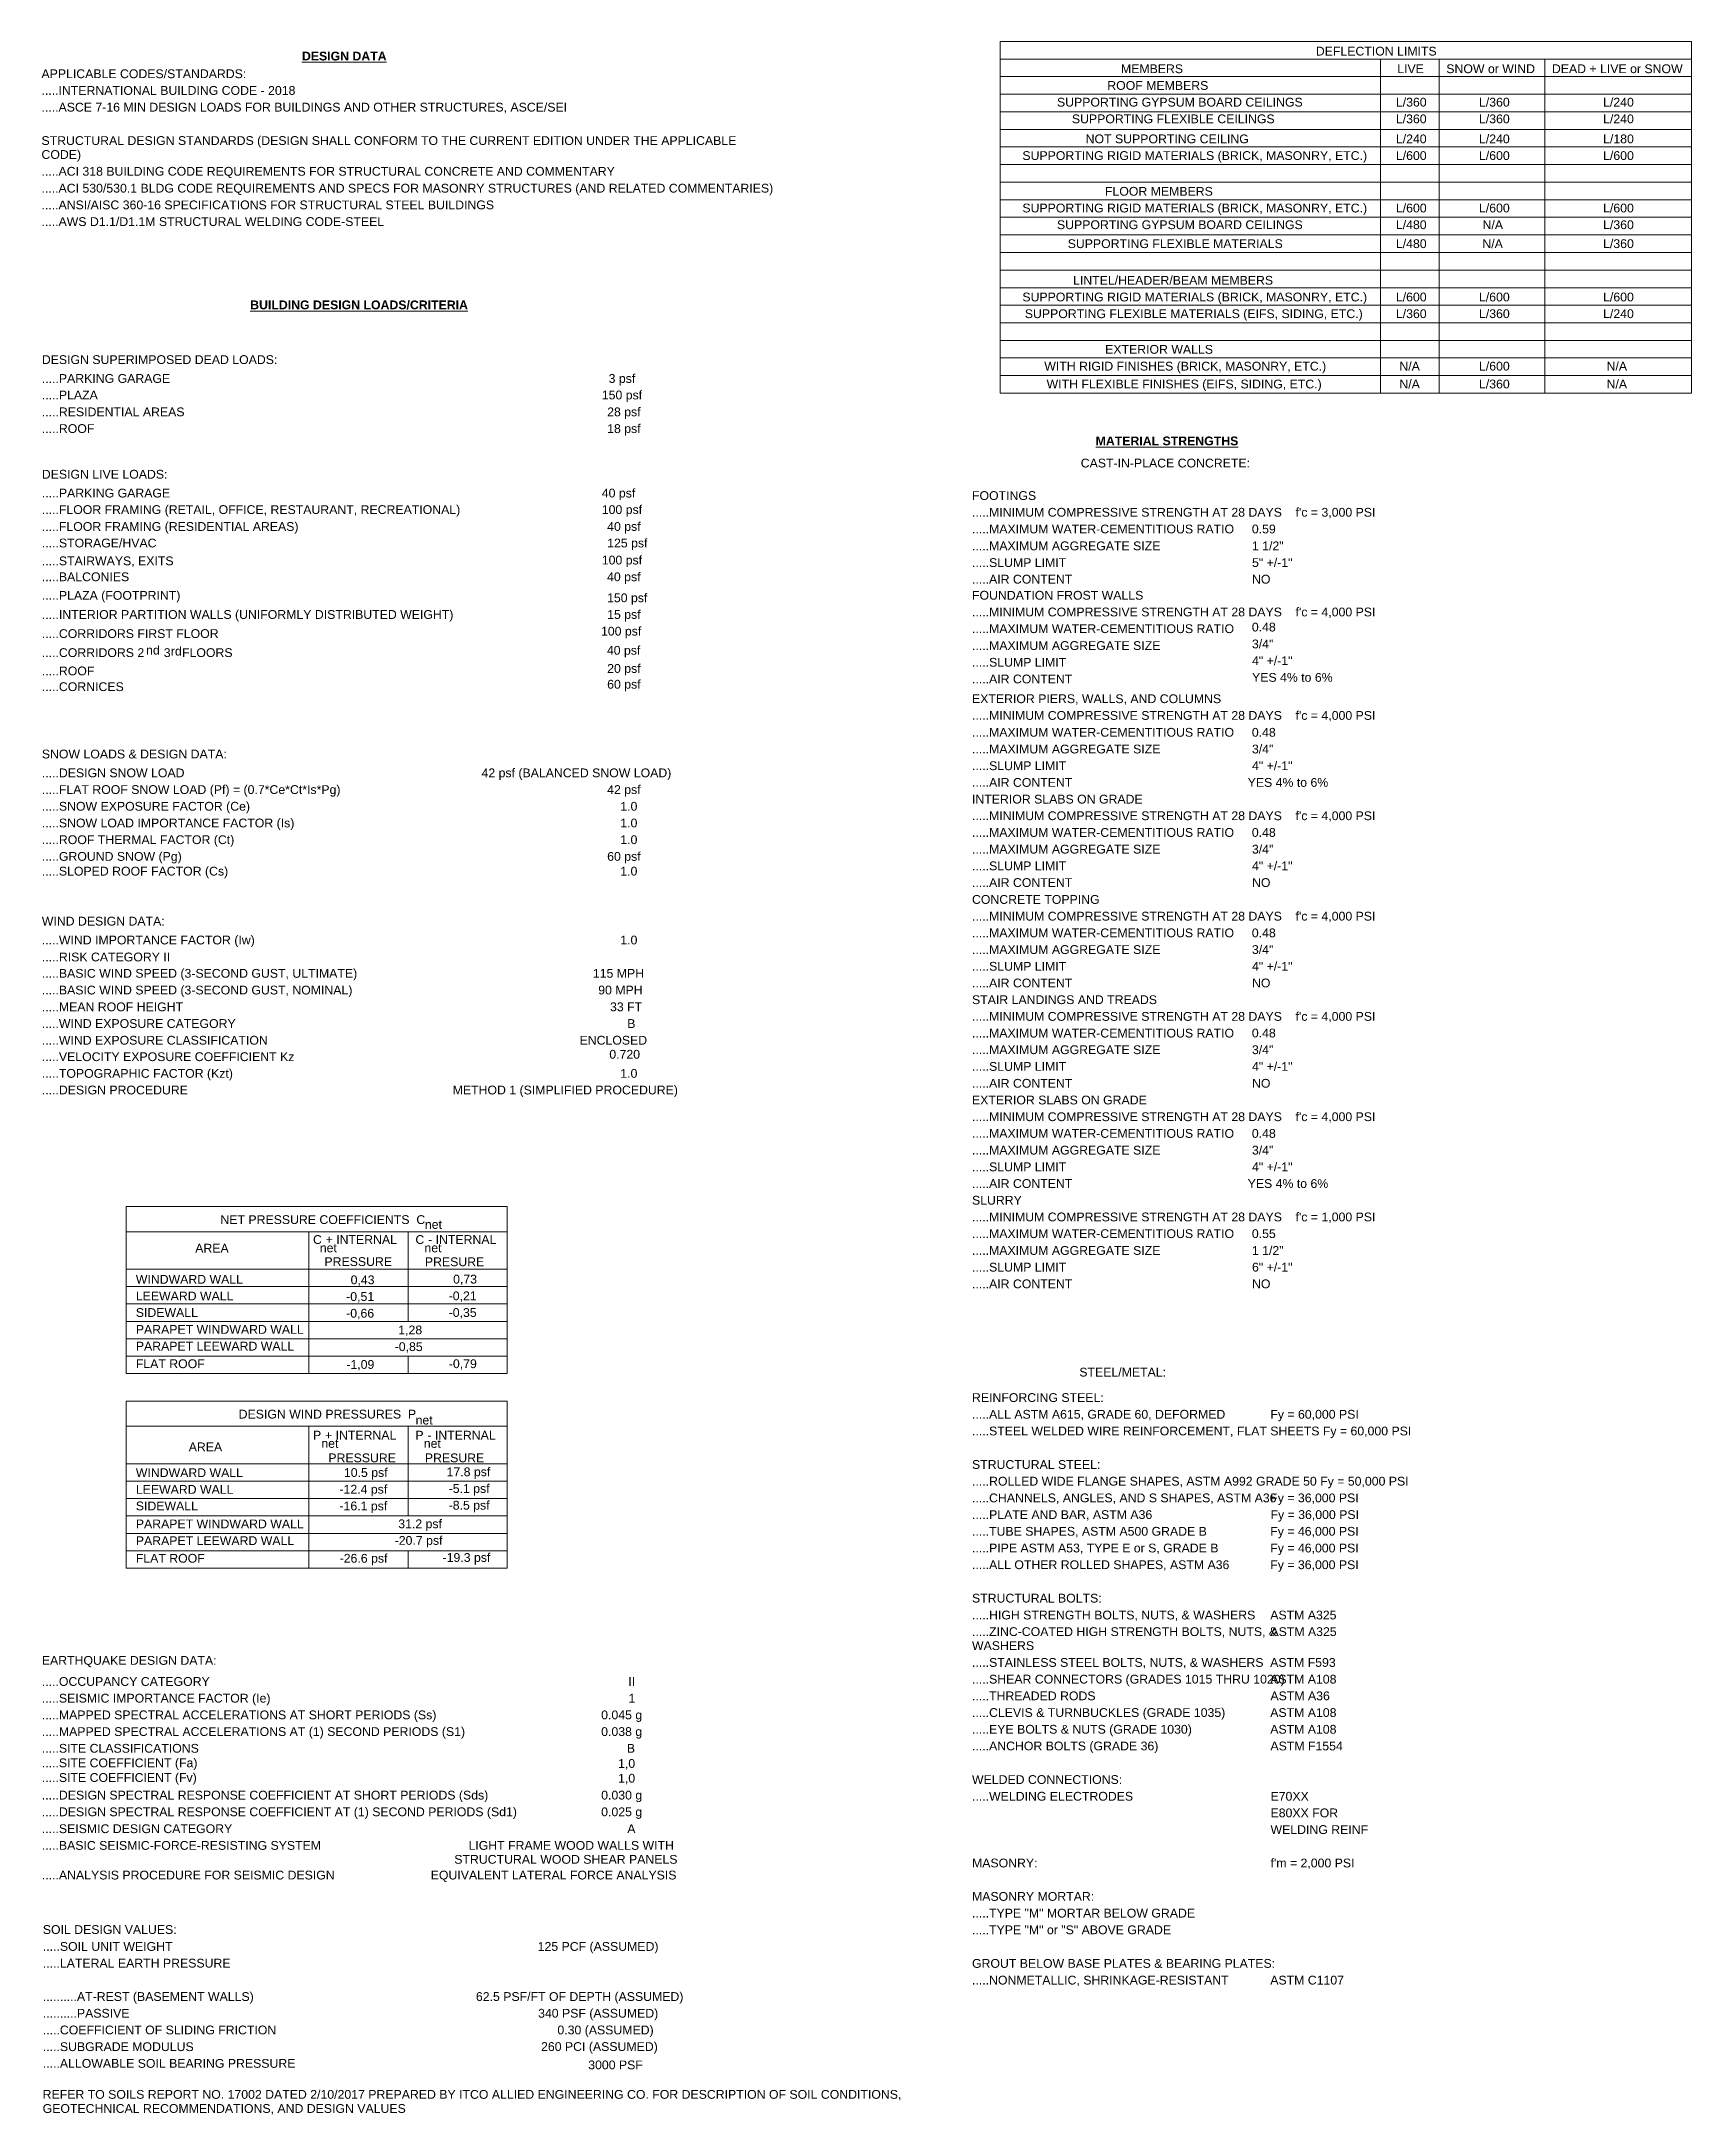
# Model space of a CAD drawing. Header units: inches. Extents: x -0.3 to 30.7, y 7.3 to 30.5.
# Drawn here: x -0.33 to 18.13, y 7.32 to 30.53 of the extents above; entities that cross this region are included whole.
import ezdxf

# ---------------------------------------------------------------- set-up
doc = ezdxf.new("R2010")
doc.units = ezdxf.units.IN
doc.header["$MEASUREMENT"] = 0
doc.layers.add('A-DETL-THIN', color=7, linetype='Continuous', lineweight=18)
doc.layers.add('G-ANNO-TEXT', color=7, linetype='Continuous', lineweight=9)
doc.styles.add('Arial', font='arial.ttf', dxfattribs={"height": 0.098425})
doc.styles.add('Arial_B', font='', dxfattribs={"height": 0.098425})
doc.styles.get('Arial_B').set_extended_font_data('Arial', bold=True)

msp = doc.modelspace()

# ---------------------------------------------------------------- texts
at = {"layer": 'G-ANNO-TEXT', "attachment_point": 1}
for s, insert, char_height, width, style in [('\\LDESIGN DATA', (2.581, 30.412), 0.09843, 1.13941, 'Arial_B'), ('DEFLECTION LIMITS', (13.928, 30.467), 0.09843, 1.63809, 'Arial'), ('APPLICABLE CODES/STANDARDS:', (-0.334, 30.214), 0.09843, 2.77119, 'Arial'), ('MEMBERS', (11.747, 30.27), 0.0984, 0.83325, 'Arial'), ('LIVE', (14.839, 30.27), 0.0984, 0.35981, 'Arial'), ('SNOW or WIND', (15.388, 30.27), 0.09843, 1.21831, 'Arial'), ('DEAD + LIVE or SNOW', (16.57, 30.27), 0.09843, 1.78012, 'Arial'), ('.....INTERNATIONAL BUILDING CODE - 2018', (-0.334, 30.027), 0.09843, 3.44978, 'Arial'), ('ROOF MEMBERS', (11.594, 30.083), 0.09843, 1.36034, 'Arial'), ('.....ASCE 7-16 MIN DESIGN LOADS FOR BUILDINGS AND OTHER STRUCTURES, ASCE/SEI', (-0.334, 29.84), 0.09843, 7.12997, 'Arial'), ('SUPPORTING GYPSUM BOARD CEILINGS', (11.031, 29.896), 0.09843, 3.32669, 'Arial'), ('SUPPORTING FLEXIBLE CEILINGS', (11.198, 29.709), 0.09843, 2.74594, 'Arial'), ('L/360', (14.824, 29.896), 0.0984, 0.41347, 'Arial'), ('L/360', (14.824, 29.709), 0.0984, 0.41347, 'Arial'), ('L/360', (15.754, 29.896), 0.0984, 0.41347, 'Arial'), ('L/360', (15.754, 29.709), 0.0984, 0.41347, 'Arial'), ('L/240', (17.143, 29.896), 0.0984, 0.41347, 'Arial'), ('L/240', (17.143, 29.709), 0.0984, 0.41347, 'Arial'), ('NOT SUPPORTING CEILING', (11.352, 29.485), 0.09843, 2.21569, 'Arial'), ('L/240', (14.824, 29.485), 0.0984, 0.41347, 'Arial'), ('L/240', (15.754, 29.485), 0.0984, 0.41347, 'Arial'), ('L/180', (17.143, 29.485), 0.0984, 0.41347, 'Arial'), ('STRUCTURAL DESIGN STANDARDS (DESIGN SHALL CONFORM TO THE CURRENT EDITION UNDER THE APPLICABLE', (-0.334, 29.466), 0.09843, 9.42456, 'Arial'), ('CODE)', (-0.334, 29.31), 0.0984, 0.53656, 'Arial'), ('SUPPORTING RIGID MATERIALS (BRICK, MASONRY, ETC.)', (10.644, 29.298), 0.09843, 4.67756, 'Arial'), ('L/600', (14.824, 29.298), 0.0984, 0.41347, 'Arial'), ('L/600', (15.754, 29.298), 0.0984, 0.41347, 'Arial'), ('L/600', (17.143, 29.298), 0.0984, 0.41347, 'Arial'), ('.....ACI 318 BUILDING CODE REQUIREMENTS FOR STRUCTURAL CONCRETE AND COMMENTARY', (-0.334, 29.122), 0.09843, 7.77069, 'Arial'), ('.....ACI 530/530.1 BLDG CODE REQUIREMENTS AND SPECS FOR MASONRY STRUCTURES (AND RELATED COMMENTARIES)', (-0.334, 28.933), 0.098425, 9.91062, 'Arial'), ('FLOOR MEMBERS', (11.568, 28.898), 0.09843, 1.45188, 'Arial'), ('.....ANSI/AISC 360-16 SPECIFICATIONS FOR STRUCTURAL STEEL BUILDINGS', (-0.334, 28.746), 0.09843, 6.14206, 'Arial'), ('.....AWS D1.1/D1.1M STRUCTURAL WELDING CODE-STEEL', (-0.334, 28.559), 0.09843, 4.66178, 'Arial'), ('SUPPORTING RIGID MATERIALS (BRICK, MASONRY, ETC.)', (10.644, 28.711), 0.09843, 4.67756, 'Arial'), ('L/600', (14.824, 28.711), 0.0984, 0.41347, 'Arial'), ('L/600', (15.754, 28.711), 0.0984, 0.41347, 'Arial'), ('L/600', (17.143, 28.711), 0.0984, 0.41347, 'Arial'), ('SUPPORTING GYPSUM BOARD CEILINGS', (11.031, 28.524), 0.09843, 3.32669, 'Arial'), ('SUPPORTING FLEXIBLE MATERIALS', (11.151, 28.312), 0.09843, 2.91006, 'Arial'), ('L/480', (14.824, 28.524), 0.0984, 0.41347, 'Arial'), ('L/480', (14.824, 28.312), 0.0984, 0.41347, 'Arial'), ('N/A', (15.792, 28.312), 0.0984, 0.27775, 'Arial'), ('N/A', (15.794, 28.524), 0.0984, 0.27775, 'Arial'), ('L/360', (17.143, 28.524), 0.0984, 0.41347, 'Arial'), ('L/360', (17.143, 28.312), 0.0984, 0.41347, 'Arial'), ('LINTEL/HEADER/BEAM MEMBERS', (11.211, 27.902), 0.09843, 2.69859, 'Arial'), ('\\LBUILDING DESIGN LOADS/CRITERIA', (2.002, 27.627), 0.09843, 2.94478, 'Arial_B'), ('SUPPORTING RIGID MATERIALS (BRICK, MASONRY, ETC.)', (10.644, 27.715), 0.09843, 4.67756, 'Arial'), ('L/600', (14.824, 27.715), 0.0984, 0.41347, 'Arial'), ('L/600', (15.754, 27.715), 0.0984, 0.41347, 'Arial'), ('L/600', (17.143, 27.715), 0.0984, 0.41347, 'Arial'), ('SUPPORTING FLEXIBLE MATERIALS (EIFS, SIDING, ETC.)', (10.671, 27.528), 0.09843, 4.58603, 'Arial'), ('L/360', (14.824, 27.528), 0.0984, 0.41347, 'Arial'), ('L/360', (15.754, 27.528), 0.0984, 0.41347, 'Arial'), ('L/240', (17.143, 27.528), 0.0984, 0.41347, 'Arial'), ('DESIGN SUPERIMPOSED DEAD LOADS:', (-0.33, 27.014), 0.09843, 3.18972, 'Arial'), ('WITH RIGID FINISHES (BRICK, MASONRY, ETC.)', (10.889, 26.941), 0.09843, 3.838, 'Arial'), ('EXTERIOR WALLS', (11.57, 27.129), 0.09843, 1.46766, 'Arial'), ('N/A', (14.863, 26.941), 0.0984, 0.27775, 'Arial'), ('L/600', (15.754, 26.941), 0.0984, 0.41347, 'Arial'), ('N/A', (17.182, 26.941), 0.0984, 0.27775, 'Arial'), ('.....PARKING GARAGE', (-0.33, 26.803), 0.09843, 5.68125, 'Arial'), ('  3 psf', (5.937, 26.803), 0.0984, 0.54603, 'Arial'), ('WITH FLEXIBLE FINISHES (EIFS, SIDING, ETC.)', (10.915, 26.741), 0.09843, 3.74647, 'Arial'), ('N/A', (14.863, 26.741), 0.0984, 0.27775, 'Arial'), ('L/360', (15.754, 26.741), 0.0984, 0.41347, 'Arial'), ('N/A', (17.182, 26.741), 0.0984, 0.27775, 'Arial'), ('.....PLAZA', (-0.33, 26.618), 0.0984, 5.68125, 'Arial'), ('150 psf', (5.937, 26.618), 0.0984, 0.54603, 'Arial'), ('.....RESIDENTIAL AREAS', (-0.33, 26.429), 0.09843, 3.48134, 'Arial'), ('.....ROOF', (-0.33, 26.242), 0.0984, 3.48134, 'Arial'), ('28 psf', (5.997, 26.429), 0.0984, 0.4545, 'Arial'), ('18 psf', (5.997, 26.242), 0.0984, 0.4545, 'Arial'), ('\\LMATERIAL STRENGTHS', (11.464, 26.104), 0.09843, 1.92531, 'Arial_B'), ('CAST-IN-PLACE CONCRETE:', (11.297, 25.856), 0.09843, 2.29775, 'Arial'), ('DESIGN LIVE LOADS:', (-0.33, 25.731), 0.09843, 1.70122, 'Arial'), ('.....PARKING GARAGE', (-0.33, 25.52), 0.09843, 5.68125, 'Arial'), ('.....FLOOR FRAMING (RETAIL, OFFICE, RESTAURANT, RECREATIONAL)', (-0.33, 25.335), 0.09843, 5.68125, 'Arial'), ('40 psf', (5.937, 25.52), 0.0984, 0.54603, 'Arial'), ('100 psf', (5.937, 25.335), 0.0984, 0.54603, 'Arial'), ('FOOTINGS', (10.08, 25.492), 0.0984, 0.87112, 'Arial'), (".....MINIMUM COMPRESSIVE STRENGTH AT 28 DAYS    f'c = 3,000 PSI", (10.08, 25.305), 0.09843, 5.47294, 'Arial'), ('.....FLOOR FRAMING (RESIDENTIAL AREAS)', (-0.33, 25.146), 0.09843, 3.48134, 'Arial'), ('40 psf', (5.997, 25.146), 0.0984, 0.4545, 'Arial'), ('.....MAXIMUM WATER-CEMENTITIOUS RATIO', (10.08, 25.118), 0.09843, 3.56341, 'Arial'), ('0.59', (13.212, 25.118), 0.0984, 0.32194, 'Arial'), ('.....STORAGE/HVAC', (-0.33, 24.961), 0.09843, 3.48134, 'Arial'), ('125 psf', (5.997, 24.961), 0.0984, 0.4545, 'Arial'), ('.....MAXIMUM AGGREGATE SIZE', (10.08, 24.929), 0.09843, 2.55025, 'Arial'), ('1 1/2"', (13.213, 24.929), 0.0984, 0.42925, 'Arial'), ('.....STAIRWAYS, EXITS', (-0.33, 24.761), 0.09843, 1.80222, 'Arial'), ('100 psf', (5.937, 24.77), 0.0984, 0.54603, 'Arial'), ('.....SLUMP LIMIT', (10.08, 24.742), 0.09843, 1.27828, 'Arial'), ('5" +/-1"', (13.214, 24.742), 0.0984, 0.55234, 'Arial'), ('.....BALCONIES', (-0.33, 24.583), 0.09843, 1.18675, 'Arial'), ('.....PLAZA (FOOTPRINT)', (-0.33, 24.375), 0.09843, 4.37772, 'Arial'), ('40 psf', (5.996, 24.583), 0.0984, 0.4545, 'Arial'), ('FOUNDATION FROST WALLS', (10.08, 24.376), 0.09843, 2.22349, 'Arial'), ('.....AIR CONTENT', (10.08, 24.556), 0.09843, 1.36981, 'Arial'), ('NO', (13.214, 24.556), 0.0984, 0.24934, 'Arial'), ('.....INTERIOR PARTITION WALLS (UNIFORMLY DISTRIBUTED WEIGHT)', (-0.33, 24.161), 0.09843, 5.61181, 'Arial'), ('150 psf', (5.996, 24.348), 0.0984, 0.4545, 'Arial'), ('15 psf', (5.997, 24.161), 0.0984, 0.4545, 'Arial'), (".....MINIMUM COMPRESSIVE STRENGTH AT 28 DAYS    f'c = 4,000 PSI", (10.08, 24.189), 0.09843, 5.47294, 'Arial'), ('.....CORRIDORS FIRST FLOOR', (-0.33, 23.947), 0.09843, 2.40191, 'Arial'), ('100 psf', (5.928, 23.974), 0.0984, 0.54603, 'Arial'), ('.....MAXIMUM WATER-CEMENTITIOUS RATIO', (10.08, 24.002), 0.09843, 3.56341, 'Arial'), ('0.48', (13.212, 24.02), 0.0984, 0.32194, 'Arial'), ('.....CORRIDORS 2', (-0.33, 23.734), 0.09843, 1.39191, 'Arial'), ('nd', (0.837, 23.762), 0.0984, 0.17991, 'Arial'), (' 3', (0.997, 23.734), 0.0984, 0.13887, 'Arial'), ('rd', (1.114, 23.751), 0.0984, 0.14834, 'Arial'), (' FLOORS', (1.201, 23.734), 0.0984, 0.72909, 'Arial'), ('40 psf', (5.994, 23.76), 0.0984, 0.4545, 'Arial'), ('.....MAXIMUM AGGREGATE SIZE', (10.08, 23.813), 0.09843, 2.55025, 'Arial'), ('3/4"', (13.213, 23.831), 0.0984, 0.42925, 'Arial'), ('.....ROOF', (-0.33, 23.529), 0.0984, 1.11416, 'Arial'), ('20 psf', (5.997, 23.557), 0.0984, 0.4545, 'Arial'), ('.....SLUMP LIMIT', (10.08, 23.626), 0.09843, 1.27828, 'Arial'), ('.....AIR CONTENT', (10.08, 23.439), 0.09843, 1.36981, 'Arial'), ('4" +/-1"', (13.214, 23.644), 0.0984, 0.55234, 'Arial'), ('YES 4% to 6%', (13.214, 23.457), 0.09843, 1.03991, 'Arial'), ('.....CORNICES', (-0.33, 23.353), 0.09843, 1.11416, 'Arial'), ('60 psf', (5.997, 23.38), 0.0984, 0.4545, 'Arial'), ('EXTERIOR PIERS, WALLS, AND COLUMNS', (10.08, 23.218), 0.09843, 3.38034, 'Arial'), (".....MINIMUM COMPRESSIVE STRENGTH AT 28 DAYS    f'c = 4,000 PSI", (10.08, 23.031), 0.09843, 5.47294, 'Arial'), ('.....MAXIMUM WATER-CEMENTITIOUS RATIO', (10.08, 22.842), 0.09843, 3.56341, 'Arial'), ('0.48', (13.212, 22.842), 0.0984, 0.32194, 'Arial'), ('SNOW LOADS & DESIGN DATA:', (-0.33, 22.599), 0.09843, 2.51553, 'Arial'), ('.....MAXIMUM AGGREGATE SIZE', (10.08, 22.655), 0.09843, 2.55025, 'Arial'), ('3/4"', (13.213, 22.655), 0.0984, 0.29037, 'Arial'), ('.....DESIGN SNOW LOAD', (-0.33, 22.388), 0.09843, 1.94425, 'Arial'), ('42 psf (BALANCED SNOW LOAD)', (4.591, 22.388), 0.09843, 2.57866, 'Arial'), ('.....SLUMP LIMIT', (10.08, 22.468), 0.09843, 1.27828, 'Arial'), ('.....AIR CONTENT', (10.08, 22.281), 0.09843, 1.36981, 'Arial'), ('YES 4% to 6%', (13.165, 22.281), 0.09843, 1.09206, 'Arial'), ('4" +/-1"', (13.214, 22.468), 0.0984, 0.55234, 'Arial'), ('.....FLAT ROOF SNOW LOAD (Pf) = (0.7*Ce*Ct*Is*Pg)', (-0.33, 22.201), 0.09843, 4.07787, 'Arial'), ('42 psf', (5.997, 22.201), 0.0984, 0.4545, 'Arial'), ('INTERIOR SLABS ON GRADE', (10.08, 22.094), 0.09843, 2.31353, 'Arial'), ('.....SNOW EXPOSURE FACTOR (Ce)', (-0.33, 22.014), 0.09843, 2.83431, 'Arial'), ('.....SNOW LOAD IMPORTANCE FACTOR (Is)', (-0.33, 21.827), 0.09843, 3.44031, 'Arial'), ('1.0', (6.144, 22.014), 0.0984, 0.23041, 'Arial'), ('1.0', (6.144, 21.827), 0.0984, 0.23041, 'Arial'), (".....MINIMUM COMPRESSIVE STRENGTH AT 28 DAYS    f'c = 4,000 PSI", (10.08, 21.908), 0.09843, 5.47294, 'Arial'), ('.....ROOF THERMAL FACTOR (Ct)', (-0.33, 21.64), 0.09843, 2.61653, 'Arial'), ('1.0', (6.144, 21.64), 0.0984, 0.23041, 'Arial'), ('.....MAXIMUM WATER-CEMENTITIOUS RATIO', (10.08, 21.721), 0.09843, 3.56341, 'Arial'), ('0.48', (13.212, 21.721), 0.0984, 0.32194, 'Arial'), ('.....GROUND SNOW (Pg)', (-0.33, 21.453), 0.09843, 1.91269, 'Arial'), ('60 psf', (5.997, 21.453), 0.0984, 0.4545, 'Arial'), ('.....MAXIMUM AGGREGATE SIZE', (10.08, 21.534), 0.09843, 2.55025, 'Arial'), ('4" +/-1"', (13.214, 21.347), 0.0984, 0.55234, 'Arial'), ('3/4"', (13.213, 21.534), 0.0984, 0.29037, 'Arial'), ('.....SLOPED ROOF FACTOR (Cs)', (-0.33, 21.288), 0.09843, 2.53447, 'Arial'), ('1.0', (6.144, 21.288), 0.0984, 0.23041, 'Arial'), ('.....SLUMP LIMIT', (10.08, 21.347), 0.09843, 1.27828, 'Arial'), ('.....AIR CONTENT', (10.08, 21.16), 0.09843, 1.36981, 'Arial'), ('NO', (13.214, 21.16), 0.0984, 0.24934, 'Arial'), ('CONCRETE TOPPING', (10.08, 20.971), 0.09843, 1.73278, 'Arial'), ('WIND DESIGN DATA:', (-0.33, 20.728), 0.09843, 1.67597, 'Arial'), (".....MINIMUM COMPRESSIVE STRENGTH AT 28 DAYS    f'c = 4,000 PSI", (10.08, 20.784), 0.09843, 5.47294, 'Arial'), ('.....WIND IMPORTANCE FACTOR (Iw)', (-0.33, 20.517), 0.09843, 2.90059, 'Arial'), ('1.0', (6.144, 20.517), 0.0984, 0.23041, 'Arial'), ('.....MAXIMUM WATER-CEMENTITIOUS RATIO', (10.08, 20.597), 0.09843, 3.56341, 'Arial'), ('0.48', (13.212, 20.597), 0.0984, 0.32194, 'Arial'), ('.....RISK CATEGORY II', (-0.33, 20.327), 0.09843, 1.74856, 'Arial'), ('.....MAXIMUM AGGREGATE SIZE', (10.08, 20.41), 0.09843, 2.55025, 'Arial'), ('.....SLUMP LIMIT', (10.08, 20.223), 0.09843, 1.27828, 'Arial'), ('4" +/-1"', (13.214, 20.223), 0.0984, 0.55234, 'Arial'), ('3/4"', (13.213, 20.41), 0.0984, 0.29037, 'Arial'), ('.....BASIC WIND SPEED (3-SECOND GUST, ULTIMATE)', (-0.33, 20.144), 0.09843, 4.2925, 'Arial'), ('.....BASIC WIND SPEED (3-SECOND GUST, NOMINAL)', (-0.33, 19.957), 0.09843, 4.22306, 'Arial'), ('115 MPH', (5.837, 20.144), 0.0984, 0.68806, 'Arial'), ('90 MPH', (5.897, 19.957), 0.0984, 0.59653, 'Arial'), ('.....AIR CONTENT', (10.08, 20.036), 0.09843, 1.36981, 'Arial'), ('NO', (13.214, 20.036), 0.0984, 0.24934, 'Arial'), ('.....MEAN ROOF HEIGHT', (-0.33, 19.769), 0.09843, 1.919, 'Arial'), ('33 FT', (6.029, 19.769), 0.0984, 0.43556, 'Arial'), ('STAIR LANDINGS AND TREADS', (10.08, 19.849), 0.09843, 2.50922, 'Arial'), ('.....WIND EXPOSURE CATEGORY', (-0.33, 19.582), 0.09843, 2.63863, 'Arial'), ('B', (6.222, 19.582), 0.0984, 0.11047, 'Arial'), (".....MINIMUM COMPRESSIVE STRENGTH AT 28 DAYS    f'c = 4,000 PSI", (10.08, 19.662), 0.09843, 5.47294, 'Arial'), ('.....WIND EXPOSURE CLASSIFICATION', (-0.33, 19.395), 0.09843, 3.07419, 'Arial'), ('ENCLOSED', (5.688, 19.395), 0.0984, 0.91216, 'Arial'), ('.....MAXIMUM WATER-CEMENTITIOUS RATIO', (10.08, 19.475), 0.09843, 3.56341, 'Arial'), ('.....MAXIMUM AGGREGATE SIZE', (10.08, 19.289), 0.09843, 2.55025, 'Arial'), ('0.48', (13.212, 19.476), 0.0984, 0.32194, 'Arial'), ('3/4"', (13.213, 19.289), 0.0984, 0.29037, 'Arial'), ('.....VELOCITY EXPOSURE COEFFICIENT Kz', (-0.33, 19.211), 0.09843, 3.42769, 'Arial'), ('.....TOPOGRAPHIC FACTOR (Kzt)', (-0.33, 19.024), 0.09843, 2.60075, 'Arial'), ('0.720', (6.021, 19.238), 0.0984, 0.41347, 'Arial'), ('.....SLUMP LIMIT', (10.08, 19.102), 0.09843, 1.27828, 'Arial'), ('4" +/-1"', (13.214, 19.102), 0.0984, 0.55234, 'Arial'), ('.....DESIGN PROCEDURE', (-0.33, 18.838), 0.09843, 1.98212, 'Arial'), ('METHOD 1 (SIMPLIFIED PROCEDURE)', (4.268, 18.838), 0.09843, 3.04894, 'Arial'), ('1.0', (6.144, 19.024), 0.0984, 0.23041, 'Arial'), ('.....AIR CONTENT', (10.08, 18.913), 0.09843, 1.36981, 'Arial'), ('NO', (13.214, 18.913), 0.0984, 0.24934, 'Arial'), ('EXTERIOR SLABS ON GRADE', (10.08, 18.726), 0.09843, 2.36719, 'Arial'), (".....MINIMUM COMPRESSIVE STRENGTH AT 28 DAYS    f'c = 4,000 PSI", (10.08, 18.539), 0.09843, 5.47294, 'Arial'), ('.....MAXIMUM WATER-CEMENTITIOUS RATIO', (10.08, 18.352), 0.09843, 3.56341, 'Arial'), ('0.48', (13.212, 18.352), 0.0984, 0.32194, 'Arial'), ('.....MAXIMUM AGGREGATE SIZE', (10.08, 18.165), 0.09843, 2.55025, 'Arial'), ('3/4"', (13.213, 18.165), 0.0984, 0.29037, 'Arial'), ('.....SLUMP LIMIT', (10.08, 17.978), 0.09843, 1.27828, 'Arial'), ('4" +/-1"', (13.214, 17.978), 0.0984, 0.55234, 'Arial'), ('.....AIR CONTENT', (10.08, 17.791), 0.09843, 1.36981, 'Arial'), ('YES 4% to 6%', (13.165, 17.791), 0.09843, 1.09206, 'Arial'), ('SLURRY', (10.08, 17.604), 0.0984, 0.67228, 'Arial'), (".....MINIMUM COMPRESSIVE STRENGTH AT 28 DAYS    f'c = 1,000 PSI", (10.08, 17.417), 0.09843, 5.47294, 'Arial'), ('NET PRESSURE COEFFICIENTS  C', (1.669, 17.387), 0.09843, 2.7775, 'Arial'), ('^I', (2.833, 17.229), 0.0984, 0.606, 'Arial'), ('^I', (3.957, 17.228), 0.0984, 0.606, 'Arial'), ('net', (3.957, 17.333), 0.0984, 0.22725, 'Arial'), ('.....MAXIMUM WATER-CEMENTITIOUS RATIO', (10.08, 17.23), 0.09843, 3.56341, 'Arial'), ('0.55', (13.212, 17.23), 0.0984, 0.32194, 'Arial'), ('AREA', (1.387, 17.067), 0.0984, 0.45134, 'Arial'), ('C', (2.705, 17.164), 0.0984, 0.11994, 'Arial'), ('net', (2.781, 17.071), 0.0984, 0.22725, 'Arial'), ('^I', (2.833, 17.073), 0.0984, 0.606, 'Arial'), (' + INTERNAL', (2.808, 17.164), 0.09843, 1.01631, 'Arial'), ('C', (3.851, 17.164), 0.0984, 0.11994, 'Arial'), ('^I', (3.957, 17.071), 0.0984, 0.606, 'Arial'), ('net', (3.952, 17.071), 0.0984, 0.22725, 'Arial'), (' - INTERNAL', (3.955, 17.164), 0.09843, 0.97528, 'Arial'), ('.....MAXIMUM AGGREGATE SIZE', (10.08, 17.042), 0.09843, 2.55025, 'Arial'), ('1 1/2"', (13.213, 17.042), 0.0984, 0.42925, 'Arial'), ('WINDWARD WALL', (0.722, 16.719), 0.09843, 1.47081, 'Arial'), ('PRESSURE', (2.833, 16.917), 0.0984, 0.91216, 'Arial'), ('0,43', (3.126, 16.713), 0.0984, 0.32194, 'Arial'), ('PRESURE', (3.957, 16.915), 0.0984, 0.80169, 'Arial'), ('0,73', (4.273, 16.721), 0.0984, 0.32194, 'Arial'), ('.....SLUMP LIMIT', (10.08, 16.855), 0.09843, 1.27828, 'Arial'), ('6" +/-1"', (13.214, 16.855), 0.0984, 0.55234, 'Arial'), ('LEEWARD WALL', (0.722, 16.532), 0.09843, 1.33194, 'Arial'), ('-0,51', (3.076, 16.526), 0.0984, 0.37875, 'Arial'), ('-0,21', (4.223, 16.534), 0.0984, 0.37875, 'Arial'), ('.....AIR CONTENT', (10.08, 16.668), 0.09843, 1.36981, 'Arial'), ('NO', (13.214, 16.668), 0.0984, 0.24934, 'Arial'), ('SIDEWALL', (0.722, 16.347), 0.0984, 0.84587, 'Arial'), ('-0,66', (3.076, 16.339), 0.0984, 0.37875, 'Arial'), ('-0,35', (4.223, 16.347), 0.0984, 0.37875, 'Arial'), ('PARAPET WINDWARD WALL', (0.722, 16.158), 0.09843, 2.29459, 'Arial'), ('1,28', (3.659, 16.152), 0.0984, 0.32194, 'Arial'), ('PARAPET LEEWARD WALL', (0.722, 15.971), 0.09843, 2.15572, 'Arial'), ('-0,85', (3.619, 15.965), 0.0984, 0.37875, 'Arial'), ('FLAT ROOF', (0.722, 15.774), 0.0984, 0.93425, 'Arial'), ('-1,09', (3.078, 15.766), 0.0984, 0.37875, 'Arial'), ('-0,79', (4.225, 15.774), 0.0984, 0.37875, 'Arial'), ('STEEL/METAL:', (11.281, 15.68), 0.09843, 1.17413, 'Arial'), ('REINFORCING STEEL:', (10.08, 15.395), 0.09843, 1.78644, 'Arial'), ('DESIGN WIND PRESSURES  P', (1.873, 15.21), 0.09843, 2.41138, 'Arial'), ('net', (3.853, 15.143), 0.0984, 0.22725, 'Arial'), ('.....ALL ASTM A615, GRADE 60, DEFORMED', (10.08, 15.208), 0.09843, 3.42769, 'Arial'), ('Fy = 60,000 PSI', (13.419, 15.208), 0.09843, 1.19306, 'Arial'), ('P', (2.705, 14.974), 0.0984, 0.11047, 'Arial'), ('net', (2.798, 14.882), 0.0984, 0.22725, 'Arial'), (' + INTERNAL', (2.801, 14.974), 0.09843, 1.01631, 'Arial'), ('^I', (2.877, 15.033), 0.0984, 0.606, 'Arial'), ('^I', (2.877, 14.876), 0.0984, 0.606, 'Arial'), ('P', (3.851, 14.974), 0.0984, 0.11047, 'Arial'), ('net', (3.945, 14.882), 0.0984, 0.22725, 'Arial'), ('^I', (3.957, 15.033), 0.0984, 0.606, 'Arial'), ('^I', (3.957, 14.876), 0.0984, 0.606, 'Arial'), (' - INTERNAL', (3.947, 14.974), 0.09843, 0.97528, 'Arial'), ('.....STEEL WELDED WIRE REINFORCEMENT, FLAT SHEETS Fy = 60,000 PSI', (10.08, 15.021), 0.09843, 5.96847, 'Arial'), ('AREA', (1.314, 14.843), 0.0984, 0.45134, 'Arial'), ('PRESSURE', (2.877, 14.72), 0.0984, 0.91216, 'Arial'), ('PRESURE', (3.957, 14.72), 0.0984, 0.80169, 'Arial'), ('STRUCTURAL STEEL:', (10.08, 14.646), 0.09843, 1.74225, 'Arial'), ('WINDWARD WALL', (0.722, 14.554), 0.09843, 1.47081, 'Arial'), ('10.5 psf', (3.051, 14.556), 0.0984, 0.59337, 'Arial'), ('17.8 psf', (4.2, 14.564), 0.0984, 0.59337, 'Arial'), ('.....ROLLED WIDE FLANGE SHAPES, ASTM A992 GRADE 50 Fy = 50,000 PSI', (10.08, 14.459), 0.09843, 5.91481, 'Arial'), ('SIDEWALL', (0.722, 14.182), 0.0984, 0.84587, 'Arial'), ('LEEWARD WALL', (0.722, 14.367), 0.09843, 1.33194, 'Arial'), ('-12.4 psf', (3.001, 14.369), 0.0984, 0.65019, 'Arial'), ('-16.1 psf', (3.001, 14.182), 0.0984, 0.65019, 'Arial'), ('-5.1 psf', (4.223, 14.377), 0.0984, 0.55866, 'Arial'), ('-8.5 psf', (4.223, 14.19), 0.0984, 0.55866, 'Arial'), ('.....CHANNELS, ANGLES, AND S SHAPES, ASTM A36', (10.08, 14.272), 0.09843, 4.12522, 'Arial'), ('Fy = 36,000 PSI', (13.418, 14.272), 0.09843, 1.19306, 'Arial'), ('PARAPET WINDWARD WALL', (0.722, 13.981), 0.09843, 2.29459, 'Arial'), ('31.2 psf', (3.659, 13.982), 0.0984, 0.59337, 'Arial'), ('.....PLATE AND BAR, ASTM A36', (10.08, 14.085), 0.09843, 2.44609, 'Arial'), ('Fy = 36,000 PSI', (13.421, 14.085), 0.09843, 1.19306, 'Arial'), ('PARAPET LEEWARD WALL', (0.722, 13.793), 0.09843, 2.15572, 'Arial'), ('-20.7 psf', (3.619, 13.796), 0.0984, 0.65019, 'Arial'), ('.....TUBE SHAPES, ASTM A500 GRADE B', (10.08, 13.898), 0.09843, 3.18466, 'Arial'), ('.....PIPE ASTM A53, TYPE E or S, GRADE B', (10.08, 13.711), 0.09843, 3.34878, 'Arial'), ('Fy = 46,000 PSI', (13.418, 13.898), 0.09843, 1.19306, 'Arial'), ('Fy = 46,000 PSI', (13.418, 13.711), 0.09843, 1.19306, 'Arial'), ('FLAT ROOF', (0.722, 13.596), 0.0984, 0.93425, 'Arial'), ('-26.6 psf', (3.003, 13.596), 0.0984, 0.65019, 'Arial'), ('-19.3 psf', (4.155, 13.605), 0.0984, 0.65019, 'Arial'), ('.....ALL OTHER ROLLED SHAPES, ASTM A36', (10.08, 13.524), 0.09843, 3.48766, 'Arial'), ('Fy = 36,000 PSI', (13.418, 13.524), 0.09843, 1.19306, 'Arial'), ('STRUCTURAL BOLTS:', (10.08, 13.15), 0.09843, 1.76119, 'Arial'), ('.....HIGH STRENGTH BOLTS, NUTS, & WASHERS', (10.08, 12.961), 0.09843, 3.86009, 'Arial'), ('.....ZINC-COATED HIGH STRENGTH BOLTS, NUTS, &', (10.08, 12.775), 0.09843, 4.15362, 'Arial'), ('ASTM A325', (13.418, 12.961), 0.0984, 0.89322, 'Arial'), ('ASTM A325', (13.42, 12.775), 0.0984, 0.89322, 'Arial'), ('WASHERS', (10.08, 12.618), 0.0984, 0.84587, 'Arial'), ('EARTHQUAKE DESIGN DATA:', (-0.33, 12.453), 0.09843, 2.37034, 'Arial'), ('.....STAINLESS STEEL BOLTS, NUTS, & WASHERS', (10.08, 12.43), 0.09843, 3.96741, 'Arial'), ('ASTM F593', (13.417, 12.43), 0.0984, 0.88375, 'Arial'), ('.....OCCUPANCY CATEGORY', (-0.33, 12.217), 0.09843, 2.27881, 'Arial'), ('II', (6.234, 12.217), 0.0984, 0.09469, 'Arial'), ('.....SHEAR CONNECTORS (GRADES 1015 THRU 1020)', (10.08, 12.243), 0.09843, 4.23884, 'Arial'), ('ASTM A108', (13.418, 12.243), 0.0984, 0.89322, 'Arial'), ('.....SEISMIC IMPORTANCE FACTOR (Ie)', (-0.33, 12.03), 0.09843, 3.10575, 'Arial'), ('.....MAPPED SPECTRAL ACCELERATIONS AT SHORT PERIODS (Ss)', (-0.33, 11.843), 0.09843, 5.35616, 'Arial'), ('0.045 g', (5.93, 11.843), 0.0984, 0.5555, 'Arial'), ('1', (6.236, 12.03), 0.0984, 0.09153, 'Arial'), ('.....THREADED RODS', (10.08, 12.056), 0.09843, 1.67912, 'Arial'), ('.....CLEVIS & TURNBUCKLES (GRADE 1035)', (10.08, 11.869), 0.09843, 3.434, 'Arial'), ('ASTM A108', (13.418, 11.869), 0.0984, 0.89322, 'Arial'), ('ASTM A36', (13.42, 12.056), 0.0984, 0.80169, 'Arial'), ('.....MAPPED SPECTRAL ACCELERATIONS AT (1) SECOND PERIODS (S1)', (-0.33, 11.656), 0.09843, 5.74122, 'Arial'), ('0.038 g', (5.93, 11.656), 0.0984, 0.5555, 'Arial'), ('.....EYE BOLTS & NUTS (GRADE 1030)', (10.08, 11.682), 0.09843, 2.98581, 'Arial'), ('ASTM A108', (13.418, 11.682), 0.0984, 0.89322, 'Arial'), ('.....SITE CLASSIFICATIONS', (-0.33, 11.469), 0.09843, 2.13678, 'Arial'), ('B', (6.217, 11.469), 0.0984, 0.11047, 'Arial'), ('.....ANCHOR BOLTS (GRADE 36)', (10.08, 11.495), 0.09843, 2.53131, 'Arial'), ('ASTM F1554', (13.42, 11.495), 0.0984, 0.97528, 'Arial'), ('.....SITE COEFFICIENT (Fa)', (-0.33, 11.306), 0.09843, 2.121, 'Arial'), ('.....SITE COEFFICIENT (Fv)', (-0.33, 11.142), 0.09843, 2.11469, 'Arial'), ('1,0', (6.119, 11.299), 0.0984, 0.23041, 'Arial'), ('.....DESIGN SPECTRAL RESPONSE COEFFICIENT AT SHORT PERIODS (Sds)', (-0.33, 10.945), 0.09843, 6.06316, 'Arial'), ('0.030 g', (5.93, 10.945), 0.0984, 0.5555, 'Arial'), ('1,0', (6.119, 11.134), 0.0984, 0.23041, 'Arial'), ('WELDED CONNECTIONS:', (10.08, 11.119), 0.09843, 2.04209, 'Arial'), ('.....WELDING ELECTRODES', (10.08, 10.932), 0.09843, 2.19359, 'Arial'), ('E70XX', (13.421, 10.932), 0.0984, 0.51447, 'Arial'), ('.....DESIGN SPECTRAL RESPONSE COEFFICIENT AT (1) SECOND PERIODS (Sd1)', (-0.33, 10.758), 0.09843, 6.44822, 'Arial'), ('0.025 g', (5.93, 10.758), 0.0984, 0.5555, 'Arial'), ('E80XX FOR', (13.421, 10.746), 0.0984, 0.91216, 'Arial'), ('.....SEISMIC DESIGN CATEGORY', (-0.33, 10.569), 0.09843, 2.58497, 'Arial'), ('A', (6.222, 10.569), 0.0984, 0.11047, 'Arial'), ('WELDING REINF', (13.421, 10.559), 0.09843, 1.32878, 'Arial'), ('.....BASIC SEISMIC-FORCE-RESISTING SYSTEM', (-0.33, 10.382), 0.09843, 3.7875, 'Arial'), ('STRUCTURAL WOOD SHEAR PANELS', (4.286, 10.226), 0.09843, 3.03, 'Arial'), ('LIGHT FRAME WOOD WALLS WITH', (4.445, 10.382), 0.09843, 2.80591, 'Arial'), ('.....ANALYSIS PROCEDURE FOR SEISMIC DESIGN', (-0.33, 10.05), 0.09843, 3.96741, 'Arial'), ('EQUIVALENT LATERAL FORCE ANALYSIS', (4.022, 10.05), 0.09843, 3.32669, 'Arial'), ('MASONRY:', (10.08, 10.185), 0.0984, 0.88375, 'Arial'), ("f'm = 2,000 PSI", (13.421, 10.185), 0.09843, 1.14256, 'Arial'), ('MASONRY MORTAR:', (10.08, 9.811), 0.09843, 1.65072, 'Arial'), ('.....TYPE "M" MORTAR BELOW GRADE', (10.08, 9.624), 0.09843, 3.03316, 'Arial'), ('SOIL DESIGN VALUES:', (-0.319, 9.44), 0.09843, 1.81169, 'Arial'), ('.....TYPE "M" or "S" ABOVE GRADE', (10.08, 9.437), 0.09843, 2.70491, 'Arial'), ('.....SOIL UNIT WEIGHT', (-0.319, 9.251), 0.09843, 1.77697, 'Arial'), ('.....LATERAL EARTH PRESSURE', (-0.319, 9.064), 0.09843, 2.54709, 'Arial'), ('125 PCF (ASSUMED)', (5.219, 9.251), 0.09843, 1.63178, 'Arial'), ('GROUT BELOW BASE PLATES & BEARING PLATES:', (10.08, 9.061), 0.09843, 4.11575, 'Arial'), ('.....NONMETALLIC, SHRINKAGE-RESISTANT', (10.08, 8.874), 0.09843, 3.4845, 'Arial'), ('ASTM C1107', (13.418, 8.874), 0.0984, 0.99422, 'Arial'), ('..........AT-REST (BASEMENT WALLS)', (-0.319, 8.69), 0.09843, 2.8785, 'Arial'), ('62.5 PSF/FT OF DEPTH (ASSUMED)', (4.528, 8.69), 0.09843, 2.81222, 'Arial'), ('..........PASSIVE', (-0.319, 8.503), 0.09843, 1.18359, 'Arial'), ('340 PSF (ASSUMED)', (5.224, 8.503), 0.09843, 1.62231, 'Arial'), ('.....COEFFICIENT OF SLIDING FRICTION', (-0.319, 8.316), 0.09843, 3.17519, 'Arial'), ('.....SUBGRADE MODULUS', (-0.319, 8.129), 0.09843, 2.04209, 'Arial'), ('260 PCI (ASSUMED)', (5.257, 8.13), 0.09843, 1.57812, 'Arial'), ('0.30 (ASSUMED)', (5.44, 8.316), 0.09843, 1.30038, 'Arial'), ('.....ALLOWABLE SOIL BEARING PRESSURE', (-0.319, 7.942), 0.09843, 3.42769, 'Arial'), ('3000 PSF', (5.785, 7.925), 0.0984, 0.73541, 'Arial'), ('GEOTECHNICAL RECOMMENDATIONS, AND DESIGN VALUES', (-0.321, 7.437), 0.09843, 4.91428, 'Arial'), ('REFER TO SOILS REPORT NO. 17002 DATED 2/10/2017 PREPARED BY ITCO ALLIED ENGINEERING CO. FOR DESCRIPTION OF SOIL CONDITIONS,', (-0.321, 7.595), 0.098425, 11.64656, 'Arial')]:
    msp.add_mtext(s, dxfattribs=dict(at, insert=insert, char_height=char_height, width=width, style=style))

# ---------------------------------------------------------------- linework, layer by layer
at = {"layer": 'A-DETL-THIN'}
for p, q in [((10.397, 30.526), (18.133, 30.526)), ((10.397, 26.589), (10.397, 30.526)), ((18.133, 30.526), (18.133, 26.589)), ((18.133, 30.329), (10.397, 30.329)), ((14.651, 30.329), (14.651, 26.589)), ((15.309, 30.329), (15.309, 26.589)), ((16.49, 30.329), (16.49, 26.589)), ((18.133, 30.133), (10.397, 30.133)), ((18.133, 29.936), (10.397, 29.936)), ((18.133, 29.739), (10.397, 29.739)), ((18.133, 29.542), (10.397, 29.542)), ((18.133, 29.345), (10.397, 29.345)), ((18.133, 29.148), (10.397, 29.148)), ((18.133, 28.951), (10.397, 28.951)), ((18.133, 28.755), (10.397, 28.755)), ((18.133, 28.558), (10.397, 28.558)), ((18.133, 28.361), (10.397, 28.361)), ((18.133, 28.164), (10.397, 28.164)), ((18.133, 27.967), (10.397, 27.967)), ((18.133, 27.77), (10.397, 27.77)), ((18.133, 27.574), (10.397, 27.574)), ((18.133, 27.377), (10.397, 27.377)), ((18.133, 27.18), (10.397, 27.18)), ((18.133, 26.983), (10.397, 26.983)), ((18.133, 26.786), (10.397, 26.786)), ((18.133, 26.589), (10.397, 26.589)), ((0.614, 17.484), (0.614, 15.614)), ((4.876, 17.484), (0.614, 17.484)), ((4.876, 15.614), (4.876, 17.484)), ((4.876, 17.201), (0.614, 17.201)), ((2.658, 15.614), (2.658, 17.201)), ((3.768, 17.201), (3.768, 16.199)), ((0.614, 16.783), (4.876, 16.783)), ((0.614, 16.588), (4.876, 16.588)), ((0.614, 16.394), (4.876, 16.394)), ((0.614, 16.199), (4.876, 16.199)), ((0.614, 16.004), (4.876, 16.004)), ((0.614, 15.809), (4.876, 15.809)), ((3.768, 15.809), (3.768, 15.614)), ((0.614, 15.614), (4.876, 15.614)), ((0.614, 15.307), (0.614, 13.436)), ((4.876, 15.307), (0.614, 15.307)), ((4.876, 13.436), (4.876, 15.307)), ((4.876, 15.024), (0.614, 15.024)), ((2.658, 13.436), (2.658, 15.024)), ((3.768, 15.024), (3.768, 14.021)), ((0.614, 14.606), (4.876, 14.606)), ((0.614, 14.411), (4.876, 14.411)), ((0.614, 14.216), (4.876, 14.216)), ((0.614, 14.021), (4.876, 14.021)), ((0.614, 13.826), (4.876, 13.826)), ((0.614, 13.631), (4.876, 13.631)), ((3.768, 13.631), (3.768, 13.436)), ((0.614, 13.436), (4.876, 13.436))]:
    msp.add_line(p, q, dxfattribs=at)

msp.set_redraw_order([(e.dxf.handle, doc.entitydb.next_handle()) for e in msp.query("TEXT MTEXT ATTDEF DIMENSION ARC_DIMENSION")])  # texts and dimensions are drawn at this point

doc.saveas('drawing.dxf')
